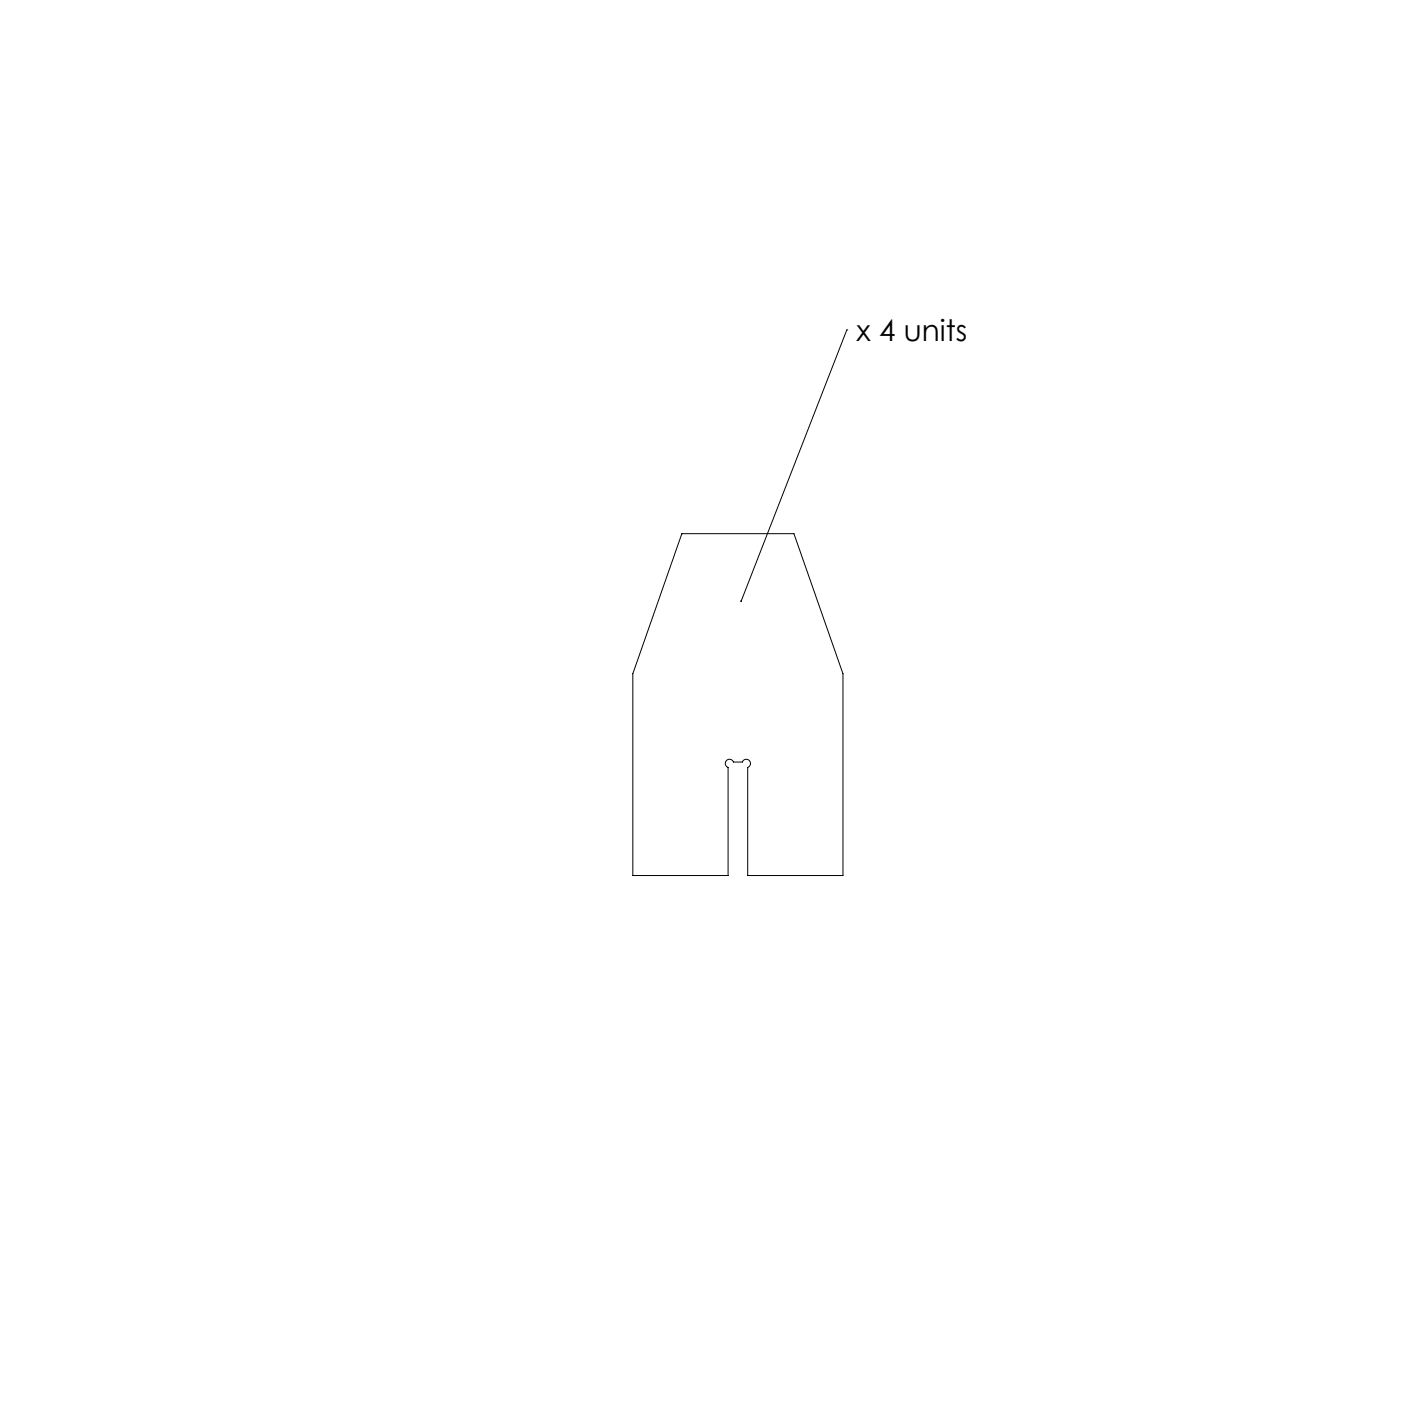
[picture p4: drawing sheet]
<svg xmlns="http://www.w3.org/2000/svg" width="500mm" height="500mm" viewBox="0 0 500 500" stroke-linecap="round" stroke-linejoin="round" font-family="sans-serif">
<defs><g id="words">
<text font-size="10.6" x="305.7" y="121.9">x 4 units</text>
</g></defs>
<path d="M302.2 117.7h.1M302.2 117.7l-37.7 96.8M243.3 190.5h40l17.5 50v72h-34v-38.6a1.5 1.5 0 0 0 .6-2.5 1.5 1.5 0 0 0-2.5 .6h-3.1a1.5 1.5 0 0 0-2.5-.6 1.5 1.5 0 0 0 .5 2.5v38.6h-34v-72z" fill="none" stroke="#000" stroke-width=".36"/>
<path d="M264.3 214.3a.34 .34 0 0 1 .5 .2 .34 .34 0 0 1-.4 .4l.1-.4-.1 .4z" fill="#000"/>
<use href="#words"/>
</svg>
